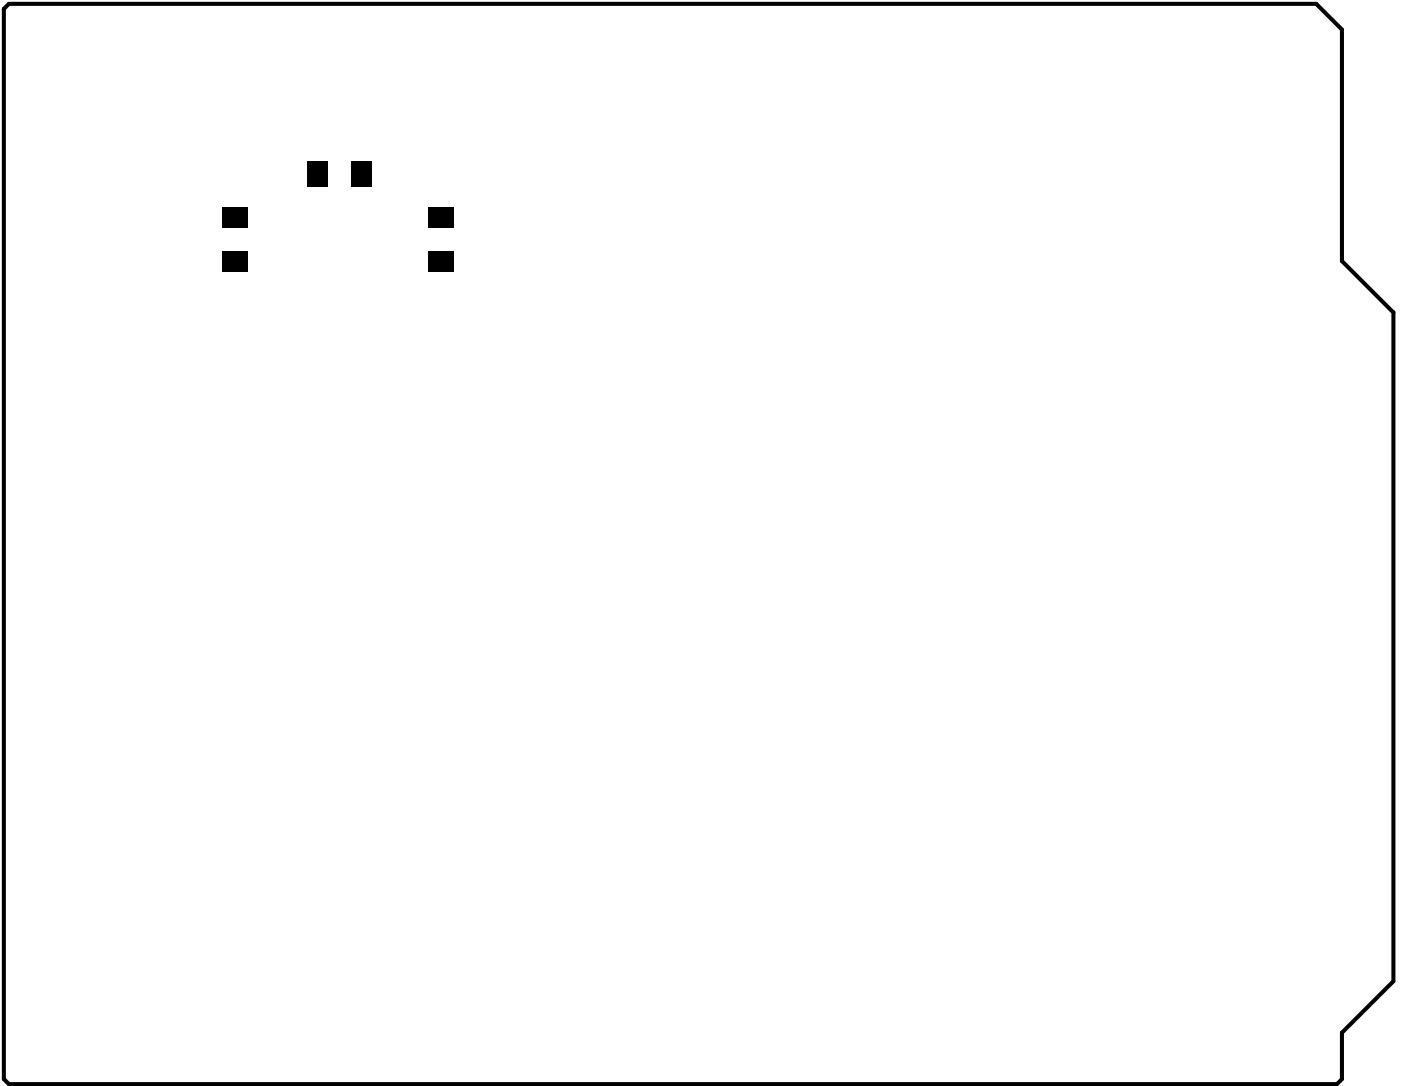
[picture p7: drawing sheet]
<svg xmlns="http://www.w3.org/2000/svg" width="69mm" height="54mm" viewBox="0 0 69 54" stroke-linecap="round" stroke-linejoin="round" font-family="sans-serif">
<path d="M11 10.2h1.2v1.1h-1.2zM11 12.4h1.2v1h-1.2zM15.2 7.9h1v1.3h-1zM17.3 7.9h1v1.3h-1zM21.1 10.2h1.3v1.1h-1.3zM21.1 12.4h1.3v1h-1.3z" fill="#000"/>
<path d="M.4 .2h64.6l1.2 1.3v11.4l2.6 2.5v33l-2.6 2.6v2.3l-.2 .2h-65.6l-.2-.2v-52.9z" fill="none" stroke="#000" stroke-width=".2"/>
</svg>
